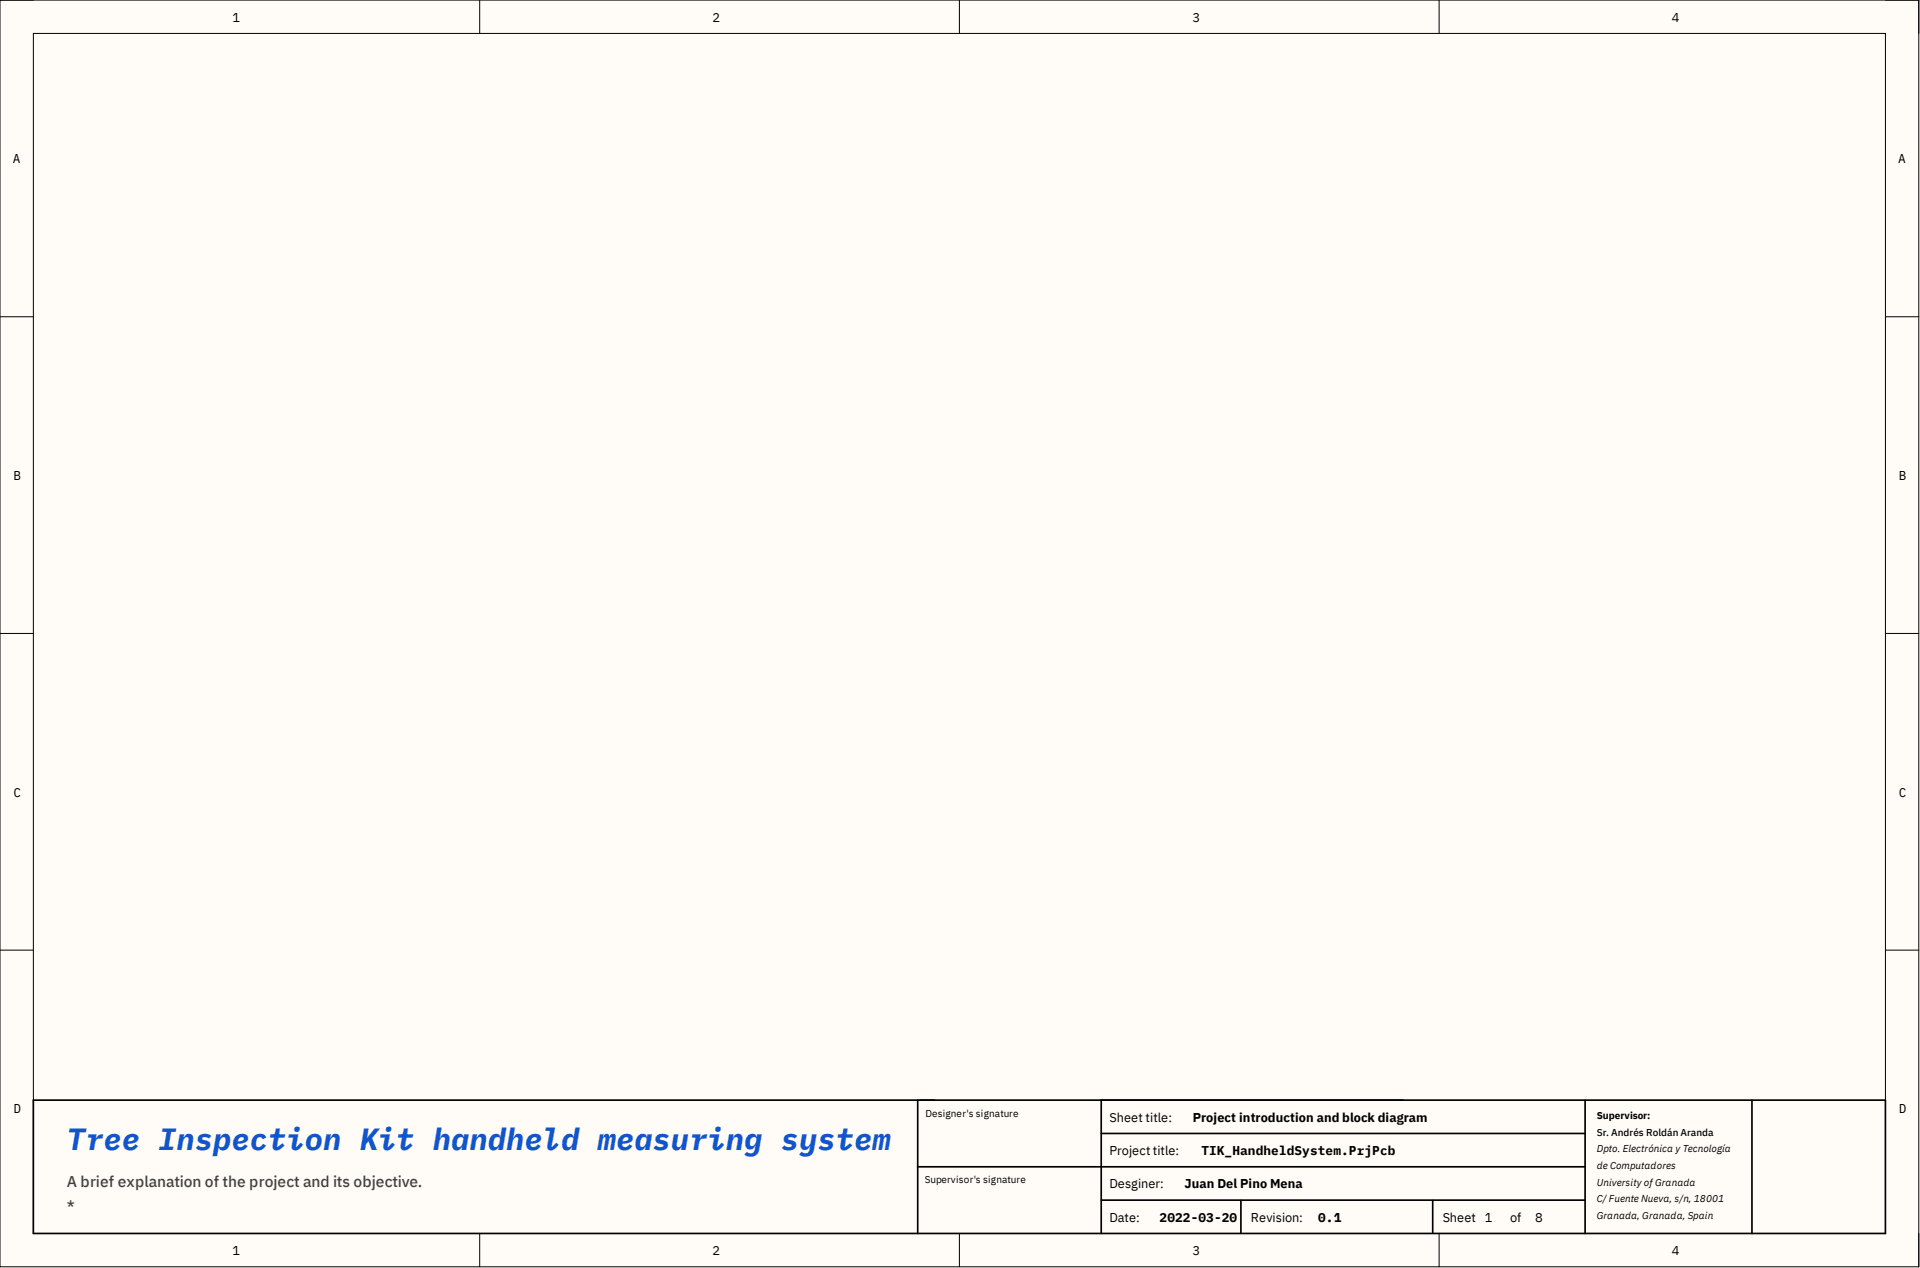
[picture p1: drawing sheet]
<svg xmlns="http://www.w3.org/2000/svg" width="292mm" height="193mm" viewBox="0 0 292 193" stroke-linecap="round" stroke-linejoin="round" font-family="sans-serif">
<defs><g id="words">
<text font-size="4.7" fill="#15c" x="10.2" y="175">Tree Inspection Kit handheld measuring system</text>
<g font-size="2.4" fill="#434343">
<text x="10.2" y="180.7">A brief explanation of the project and its objective.</text>
<text x="10.2" y="184.5">*</text>
</g>
<g font-size="1.9">
<text x="35.4" y="3.3">1</text>
<text x="108.4" y="3.3">2</text>
<text x="181.4" y="3.3">3</text>
<text x="254.3" y="3.3">4</text>
<text x="1.9" y="24.9">A</text>
<text x="288.8" y="24.9">A</text>
<text x="2" y="73.1">B</text>
<text x="288.9" y="73.1">B</text>
<text x="2" y="121.3">C</text>
<text x="288.9" y="121.3">C</text>
<text x="2" y="169.5">D</text>
<text x="168.8" y="170.7">Sheet title:</text>
<text x="181.5" y="170.7">Project introduction and block diagram</text>
<text x="288.9" y="169.5">D</text>
<text x="168.8" y="175.8">Project title:</text>
<text x="182.8" y="175.8">TIK_HandheldSystem. PrjPcb</text>
<text x="168.8" y="180.9">Desginer:</text>
<text x="168.8" y="185.9">Date:</text>
<text x="176.4" y="185.9">2022-03-20</text>
<text x="180.2" y="180.9">Juan Del Pino Mena</text>
<text x="200.5" y="185.9">0. 1</text>
<text x="229.7" y="185.9">of</text>
<text x="233.5" y="185.9">8</text>
<text x="35.4" y="191">1</text>
<text x="108.4" y="191">2</text>
<text x="181.4" y="191">3</text>
<text x="190.3" y="186">Revision:</text>
<text x="219.5" y="186">Sheet 1</text>
<text x="254.3" y="191">4</text>
</g>
<g font-size="1.5">
<text x="140.8" y="170">Designer's signature</text>
<text x="242.9" y="172.8">Sr. Andrés Roldán Aranda</text>
<text x="242.9" y="170.3">Supervisor:</text>
<text x="242.9" y="175.4">Dpto. Electrónica y Tecnología</text>
<text x="242.9" y="177.9">de Computadores</text>
<text x="140.7" y="180">Supervisor's signature</text>
<text x="242.9" y="180.4">University ofGranada</text>
<text x="242.9" y="183">C/Fuente Nueva, s/n, 18001</text>
<text x="242.9" y="185.5">Granada, Granada, Spain</text>
</g>
</g></defs>
<path d="M0 0h291.9v192.8h-291.9z" fill-rule="evenodd" fill="#fffcf8"/>
<path d="M0 0h291.9v192.8h-291.9z" fill="none" stroke="#000" stroke-width=".15"/>
<path d="M5.1 5.1h281.7v182.6h-281.7z" fill-rule="evenodd" fill="#fffcf8"/>
<g fill="none" stroke="#000" stroke-width=".15">
<path d="M0 0h5.1M5.1 5.1h281.7v182.6h-281.7zM73 0v5.1M146 0v5.1M218.9 0v5.1M286.8 0h5.1v5.1M0 48.2h5.1M286.8 48.2h5.1M0 96.4h5.1M286.8 96.4h5.1M0 144.6h5.1M286.8 144.6h5.1"/>
<path d="M73 187.7v5.1M146 187.7v5.1M218.9 187.7v5.1M291.9 187.7v5.1"/>
</g>
<path d="M5.1 167.4h281.7v20.3h-281.7zM139.6 177.6h101.5M139.6 167.4v20.3M167.5 167.4v20.3M167.5 172.5h73.6M241.1 167.4v20.3M266.5 167.4v20.3M167.5 182.6h73.6M188.8 182.7v4.9M218 182.7v4.9" fill="none" stroke="#000" stroke-width=".25"/>
<use href="#words"/>
</svg>
